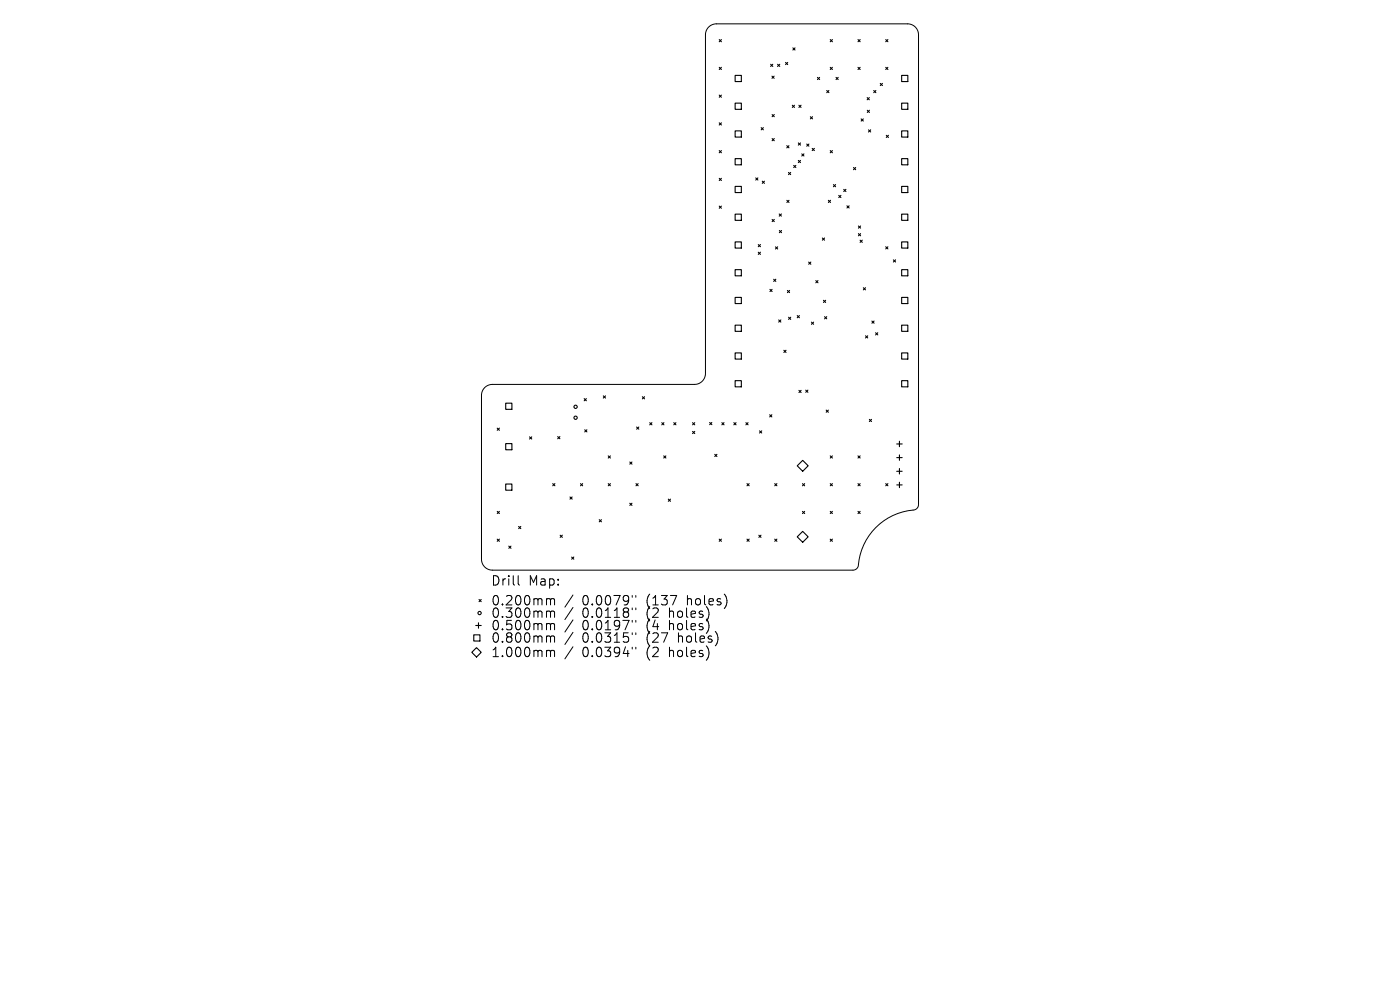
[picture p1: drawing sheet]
<svg xmlns="http://www.w3.org/2000/svg" width="297mm" height="210mm" viewBox="0 0 297 210" stroke-linecap="round" stroke-linejoin="round" font-family="sans-serif">
<defs><g id="words">
<g font-size="2.8">
<text x="104.1" y="124.5">Drill</text>
<text x="112.1" y="124.5">Map:</text>
<text x="104.1" y="128.7">0.200mm</text>
<text x="104.1" y="131.3">0.300mm</text>
<text x="123.5" y="128.7">0.0079&quot;</text>
<text x="123.5" y="131.3">0.0118&quot;</text>
<text x="137.3" y="128.7">(137</text>
<text x="137.3" y="131.3">(2</text>
<text x="142.2" y="131.3">holes)</text>
<text x="146" y="128.7">holes)</text>
<text x="104.1" y="134">0.500mm</text>
<text x="104.1" y="136.6">0.800mm</text>
<text x="123.5" y="134">0.0197&quot;</text>
<text x="123.5" y="136.6">0.0315&quot;</text>
<text x="137.3" y="134">(4</text>
<text x="137.3" y="136.6">(27</text>
<text x="142.2" y="134">holes)</text>
<text x="144.1" y="136.6">holes)</text>
<text x="104.1" y="139.7">1.000mm</text>
<text x="123.5" y="139.7">0.0394&quot;</text>
<text x="137.3" y="139.7">(2</text>
<text x="142.2" y="139.7">holes)</text>
</g>
</g></defs>
<g fill="none" stroke="#000" stroke-width=".21">
<path d="M150.3 5.7l.9-.5 .8-.1h40.5a2.32 2.32 0 0 1 2.4 2.3v99.6a1.16 1.16 0 0 1-1.2 1.2 13 13 0 0 0-11.7 12.1l-.5 .5-.6 .1h-76.4a2.32 2.32 0 0 1-2.4-2.3v-34.7a2.32 2.32 0 0 1 2.4-2.4h42.8a2.32 2.32 0 0 0 2.4-2.3v-71.8l.2-1zM109.9 122.1v1.7l.3 .3M116.2 127l.5 .1 .1 .2M116.2 129.6h.3l.3 .3M116.2 132.3l.5 .1 .1 .2M116.2 134.9l.5 .1 .1 .2M116.2 138h.3l.3 .2M116.8 127.3l.3-.3 .5 .1v1.2M116.8 127.3v1M116.8 129.9v1.1M116.8 132.6v1M116.8 135.2v1"/>
<path d="M116.8 138.2v1.1M116.8 129.9l.3-.3 .5 .1v1.3M116.8 132.6l.3-.3 .5 .1v1.2M116.8 135.2l.3-.3 .5 .1v1.2M116.8 138.2l.3-.2 .5 .1v1.2M121.6 126.2l-1.8 2.6M121.6 128.9l-1.8 2.5M121.6 131.5l-1.8 2.6M121.6 134.1l-1.8 2.6M121.6 137.2l-1.8 2.6M134.1 126.3v.4M134.1 129v.3"/>
<path d="M134.1 131.6v.4M134.1 134.2v.4M134.1 137.3v.4M134.9 126.3v.4M134.9 129v.3M134.9 131.6v.4M134.9 134.2v.4M134.9 137.3v.4"/>
</g>
<g fill="none" stroke="#000" stroke-width=".23">
<path d="M152.6 8.4l.4 .5M152.6 14.3l.4 .4M153 8.4l-.4 .5M153 14.3l-.4 .4M156 16h1.3v1.3h-1.3zM163.5 13.6l.4 .5M163.8 16.2l.4 .4M163.9 13.6l-.4 .5M164.2 16.2l-.4 .4M165 13.6l.4 .5M165.4 13.6l-.4 .5M166.6 13.2l.5 .5"/>
<path d="M167.1 13.2l-.5 .5M168.2 10.2l.5 .4M168.7 10.2l-.5 .4M173.4 16.4l.5 .5M173.9 16.4l-.5 .5M175.4 19.2l.5 .5M175.9 19.2l-.5 .5M176.1 8.4l.5 .5M176.1 14.3l.5 .4M176.6 8.4l-.5 .5M176.6 14.3l-.5 .4M177.4 16.4l.4 .5"/>
<path d="M177.8 16.4l-.4 .5M182 14.3l.5 .4M182 8.4l.5 .5M182.5 8.4l-.5 .5M182.5 14.3l-.5 .4M185.4 19.2l.4 .5M185.8 19.2l-.4 .5M186.7 17.7l.5 .5M187.2 17.7l-.5 .5M187.9 14.3l.5 .4M187.9 8.4l.5 .5M188.4 8.4l-.5 .5"/>
<path d="M188.4 14.3l-.5 .4M191.3 16h1.3v1.3h-1.3zM152.6 20.2l.4 .4M152.6 26.1l.4 .4M152.6 31.9l.4 .5M152.6 37.8l.4 .5M153 20.2l-.4 .4M153 26.1l-.4 .4M153 31.9l-.4 .5M153 37.8l-.4 .5M156 21.9h1.3v1.3h-1.3zM156 27.8h1.3v1.3h-1.3z"/>
<path d="M156 33.7h1.3v1.3h-1.3zM156 39.5h1.3v1.4h-1.3zM160.3 37.7l.5 .5M160.8 37.7l-.5 .5M161.5 27.1l.4 .4M161.7 38.4l.5 .5M161.9 27.1l-.4 .4M162.2 38.4l-.5 .5M163.8 29.4l.5 .5M163.8 24.3l.5 .5M164.3 24.3l-.5 .5M164.3 29.4l-.5 .5"/>
<path d="M166.9 30.9l.5 .5M167.3 36.6l.4 .4M167.4 30.9l-.5 .5M167.7 36.6l-.4 .4M168.1 22.3l.4 .5M168.4 35.1l.4 .4M168.5 22.3l-.4 .5M168.8 35.1l-.4 .4M169.4 30.3l.4 .5M169.4 34l.4 .5M169.5 22.3l.4 .5M169.8 30.3l-.4 .5"/>
<path d="M169.8 34l-.4 .5M169.9 22.3l-.4 .5M170.1 32.6l.5 .5M170.6 32.6l-.5 .5M171.1 30.6l.5 .4M171.6 30.6l-.5 .4M171.9 24.8l.5 .4M172.3 31.5l.5 .4M172.4 24.8l-.5 .4M172.8 31.5l-.5 .4M176.1 31.9l.5 .5M176.6 31.9l-.5 .5"/>
<path d="M176.8 39.2l.5 .4M177.3 39.2l-.5 .4M181.1 35.5l.4 .5M181.5 35.5l-.4 .5M182.7 25.2l.5 .5M183.2 25.2l-.5 .5M184 20.7l.4 .5M184 23.4l.4 .5M184.2 27.5l.5 .5M184.4 20.7l-.4 .5M184.4 23.4l-.4 .5M184.7 27.5l-.5 .5"/>
<path d="M188 28.7l.5 .5M188.5 28.7l-.5 .5M191.3 21.9h1.3v1.3h-1.3zM191.3 27.8h1.3v1.3h-1.3zM191.3 33.7h1.3v1.3h-1.3zM191.3 39.5h1.3v1.4h-1.3zM152.6 43.7l.4 .5M153 43.7l-.4 .5M156 45.4h1.3v1.3h-1.3zM156 51.3h1.3v1.3h-1.3zM156 57.2h1.3v1.3h-1.3zM160.9 51.9l.4 .4"/>
<path d="M160.9 53.5l.4 .5M161.3 51.9l-.4 .4M161.3 53.5l-.4 .5M163.8 46.5l.5 .5M164.1 59.2l.5 .5M164.3 46.5l-.5 .5M164.5 52.4l.5 .4M164.6 59.2l-.5 .5M165 52.4l-.5 .4M165.3 45.4l.5 .5M165.3 48.9l.5 .5M165.8 45.4l-.5 .5"/>
<path d="M165.8 48.9l-.5 .5M166.9 42.5l.5 .5M167.4 42.5l-.5 .5M171.6 55.6l.4 .5M172 55.6l-.4 .5M173.1 59.5l.4 .5M173.5 59.5l-.4 .5M174.5 50.5l.4 .4M174.9 50.5l-.4 .4M175.7 42.5l.5 .5M176.2 42.5l-.5 .5M177.9 41.4l.5 .5"/>
<path d="M178.4 41.4l-.5 .5M179 40.2l.5 .4M179.5 40.2l-.5 .4M179.7 43.7l.4 .4M180.1 43.7l-.4 .4M182.1 47.9l.5 .5M182.1 49.6l.5 .4M182.5 50.9l.4 .5M182.6 47.9l-.5 .5M182.6 49.6l-.5 .4M182.9 50.9l-.4 .5M187.9 52.3l.5 .5"/>
<path d="M188.4 52.3l-.5 .5M189.5 55.1l.5 .5M190 55.1l-.5 .5M191.3 45.4h1.3v1.3h-1.3zM191.3 51.3h1.3v1.3h-1.3zM191.3 57.2h1.3v1.3h-1.3zM156 63.1h1.3v1.3h-1.3zM156 69h1.3v1.3h-1.3zM156 74.9h1.3v1.3h-1.3zM163.3 61.4l.5 .4M163.8 61.4l-.5 .4M165.2 67.9l.5 .4"/>
<path d="M165.7 67.9l-.5 .4M166.3 74.3l.5 .5M166.8 74.3l-.5 .5M167 61.6l.5 .5M167.3 67.3l.5 .5M167.5 61.6l-.5 .5M167.8 67.3l-.5 .5M169.1 66.9l.5 .5M169.6 66.9l-.5 .5M172.1 68.3l.5 .5M172.6 68.3l-.5 .5M174.7 63.7l.5 .5"/>
<path d="M174.9 67.2l.5 .4M175.2 63.7l-.5 .5M175.4 67.2l-.5 .4M183.2 61l.4 .5M183.6 61l-.4 .5M183.6 71.2l.5 .5M184.1 71.2l-.5 .5M185 68.1l.4 .5M185.4 68.1l-.4 .5M185.8 70.6l.4 .4M186.2 70.6l-.4 .4M191.3 63.1h1.3v1.3h-1.3z"/>
<path d="M191.3 69h1.3v1.3h-1.3zM191.3 74.9h1.3v1.3h-1.3zM105.5 90.8l.4 .5M105.9 90.8l-.4 .5M107.3 85.5h1.3v1.3h-1.3zM107.3 94.1h1.3v1.3h-1.3zM112.3 92.7l.5 .4M112.8 92.7l-.5 .4M118.3 92.6l.5 .5M118.8 92.6l-.5 .5M123.9 84.6l.5 .4M124 91.2l.5 .4"/>
<path d="M124.4 84.6l-.5 .4M124.5 91.2l-.5 .4M128 84l.5 .4M128.5 84l-.5 .4M129 96.7l.5 .5M129.5 96.7l-.5 .5M133.6 98l.5 .5M134.1 98l-.5 .5M135.1 90.6l.4 .4M135.5 90.6l-.4 .4M136.3 84.2l.4 .4M136.7 84.2l-.4 .4"/>
<path d="M137.8 89.7l.5 .4M138.3 89.7l-.5 .4M140.4 89.7l.5 .4M140.8 96.7l.5 .5M140.9 89.7l-.5 .4M141.3 96.7l-.5 .5M142.9 89.7l.5 .4M143.4 89.7l-.5 .4M146.9 89.7l.5 .4M146.9 91.5l.5 .5M147.4 89.7l-.5 .4M147.4 91.5l-.5 .5"/>
<path d="M150.6 89.6l.4 .5M151 89.6l-.4 .5M151.6 96.4l.5 .4M152.1 96.4l-.5 .4M153.1 89.7l.5 .4M153.6 89.7l-.5 .4M155.7 89.7l.4 .4M156 80.7h1.3v1.4h-1.3zM156.1 89.7l-.4 .4M158.2 89.7l.5 .4M158.7 89.7l-.5 .4M161.1 91.4l.5 .5"/>
<path d="M161.6 91.4l-.5 .5M163.3 88l.4 .4M163.7 88l-.4 .4M169.1 98.8l1.2-1.1 1.1 1.1-1.1 1.2zM169.5 82.8l.5 .5M170 82.8l-.5 .5M170.9 82.8l.5 .4M171.4 82.8l-.5 .4M175.3 87l.4 .5M175.7 87l-.4 .5M176.1 96.7l.5 .5M176.6 96.7l-.5 .5"/>
<path d="M182 96.7l.5 .5M182.5 96.7l-.5 .5M184.4 89l.5 .4M184.9 89l-.5 .4M190.2 94.2h1.2M190.2 97.1h1.2M190.2 100h1.2M190.8 93.6v1.2M190.8 96.5v1.2M190.8 99.4v1.2M191.3 80.7h1.3v1.4h-1.3zM105.5 108.5l.4 .4"/>
<path d="M105.5 114.4l.4 .4M105.9 108.5l-.4 .4M105.9 114.4l-.4 .4M107.3 102.7h1.3v1.3h-1.3zM107.9 115.8l.5 .5M108.4 115.8l-.5 .5M110 111.7l.5 .4M110.5 111.7l-.5 .4M117.3 102.6l.4 .5M117.7 102.6l-.4 .5M118.8 113.5l.5 .5M119.3 113.5l-.5 .5"/>
<path d="M120.9 105.4l.5 .5M121.3 118.2l.4 .4M121.4 105.4l-.5 .5M121.7 118.2l-.4 .4M123.1 102.6l.5 .5M123.6 102.6l-.5 .5M127.1 110.2l.5 .5M127.6 110.2l-.5 .5M129 102.6l.5 .5M129.5 102.6l-.5 .5M133.6 106.8l.5 .4M134.1 106.8l-.5 .4"/>
<path d="M134.9 102.6l.5 .5M135.4 102.6l-.5 .5M141.8 105.9l.4 .4M142.2 105.9l-.4 .4M152.6 114.4l.4 .4M153 114.4l-.4 .4M158.5 114.4l.4 .4M158.5 102.6l.4 .5M158.9 102.6l-.4 .5M158.9 114.4l-.4 .4M161 113.5l.4 .5M161.4 113.5l-.4 .5"/>
<path d="M164.4 102.6l.4 .5M164.4 114.4l.4 .4M164.8 102.6l-.4 .5M164.8 114.4l-.4 .4M169.1 113.9l1.2-1.2 1.1 1.2-1.1 1.1zM170.2 108.5l.5 .4M170.2 102.6l.5 .5M170.7 102.6l-.5 .5M170.7 108.5l-.5 .4M176.1 114.4l.5 .4M176.1 108.5l.5 .4M176.1 102.6l.5 .5"/>
<path d="M176.6 102.6l-.5 .5M176.6 108.5l-.5 .4M176.6 114.4l-.5 .4M182 102.6l.5 .5M182 108.5l.5 .4M182.5 102.6l-.5 .5M182.5 108.5l-.5 .4M187.9 102.6l.5 .5M188.4 102.6l-.5 .5M190.2 102.9h1.2M190.8 102.3v1.1M100.5 134.7h1.3v1.3h-1.3z"/>
<path d="M100.9 132.7h1.2M101.1 137.4l1 1-1 1-1-1zM101.5 132.1v1.2M101.6 127.2l.5 .4M102.1 127.2l-.5 .4"/>
<circle cx="122.1" cy="88.6" r=".35"/>
<circle cx="122.1" cy="86.3" r=".35"/>
<circle cx="101.7" cy="130" r=".35"/>
</g>
<use href="#words"/>
</svg>
